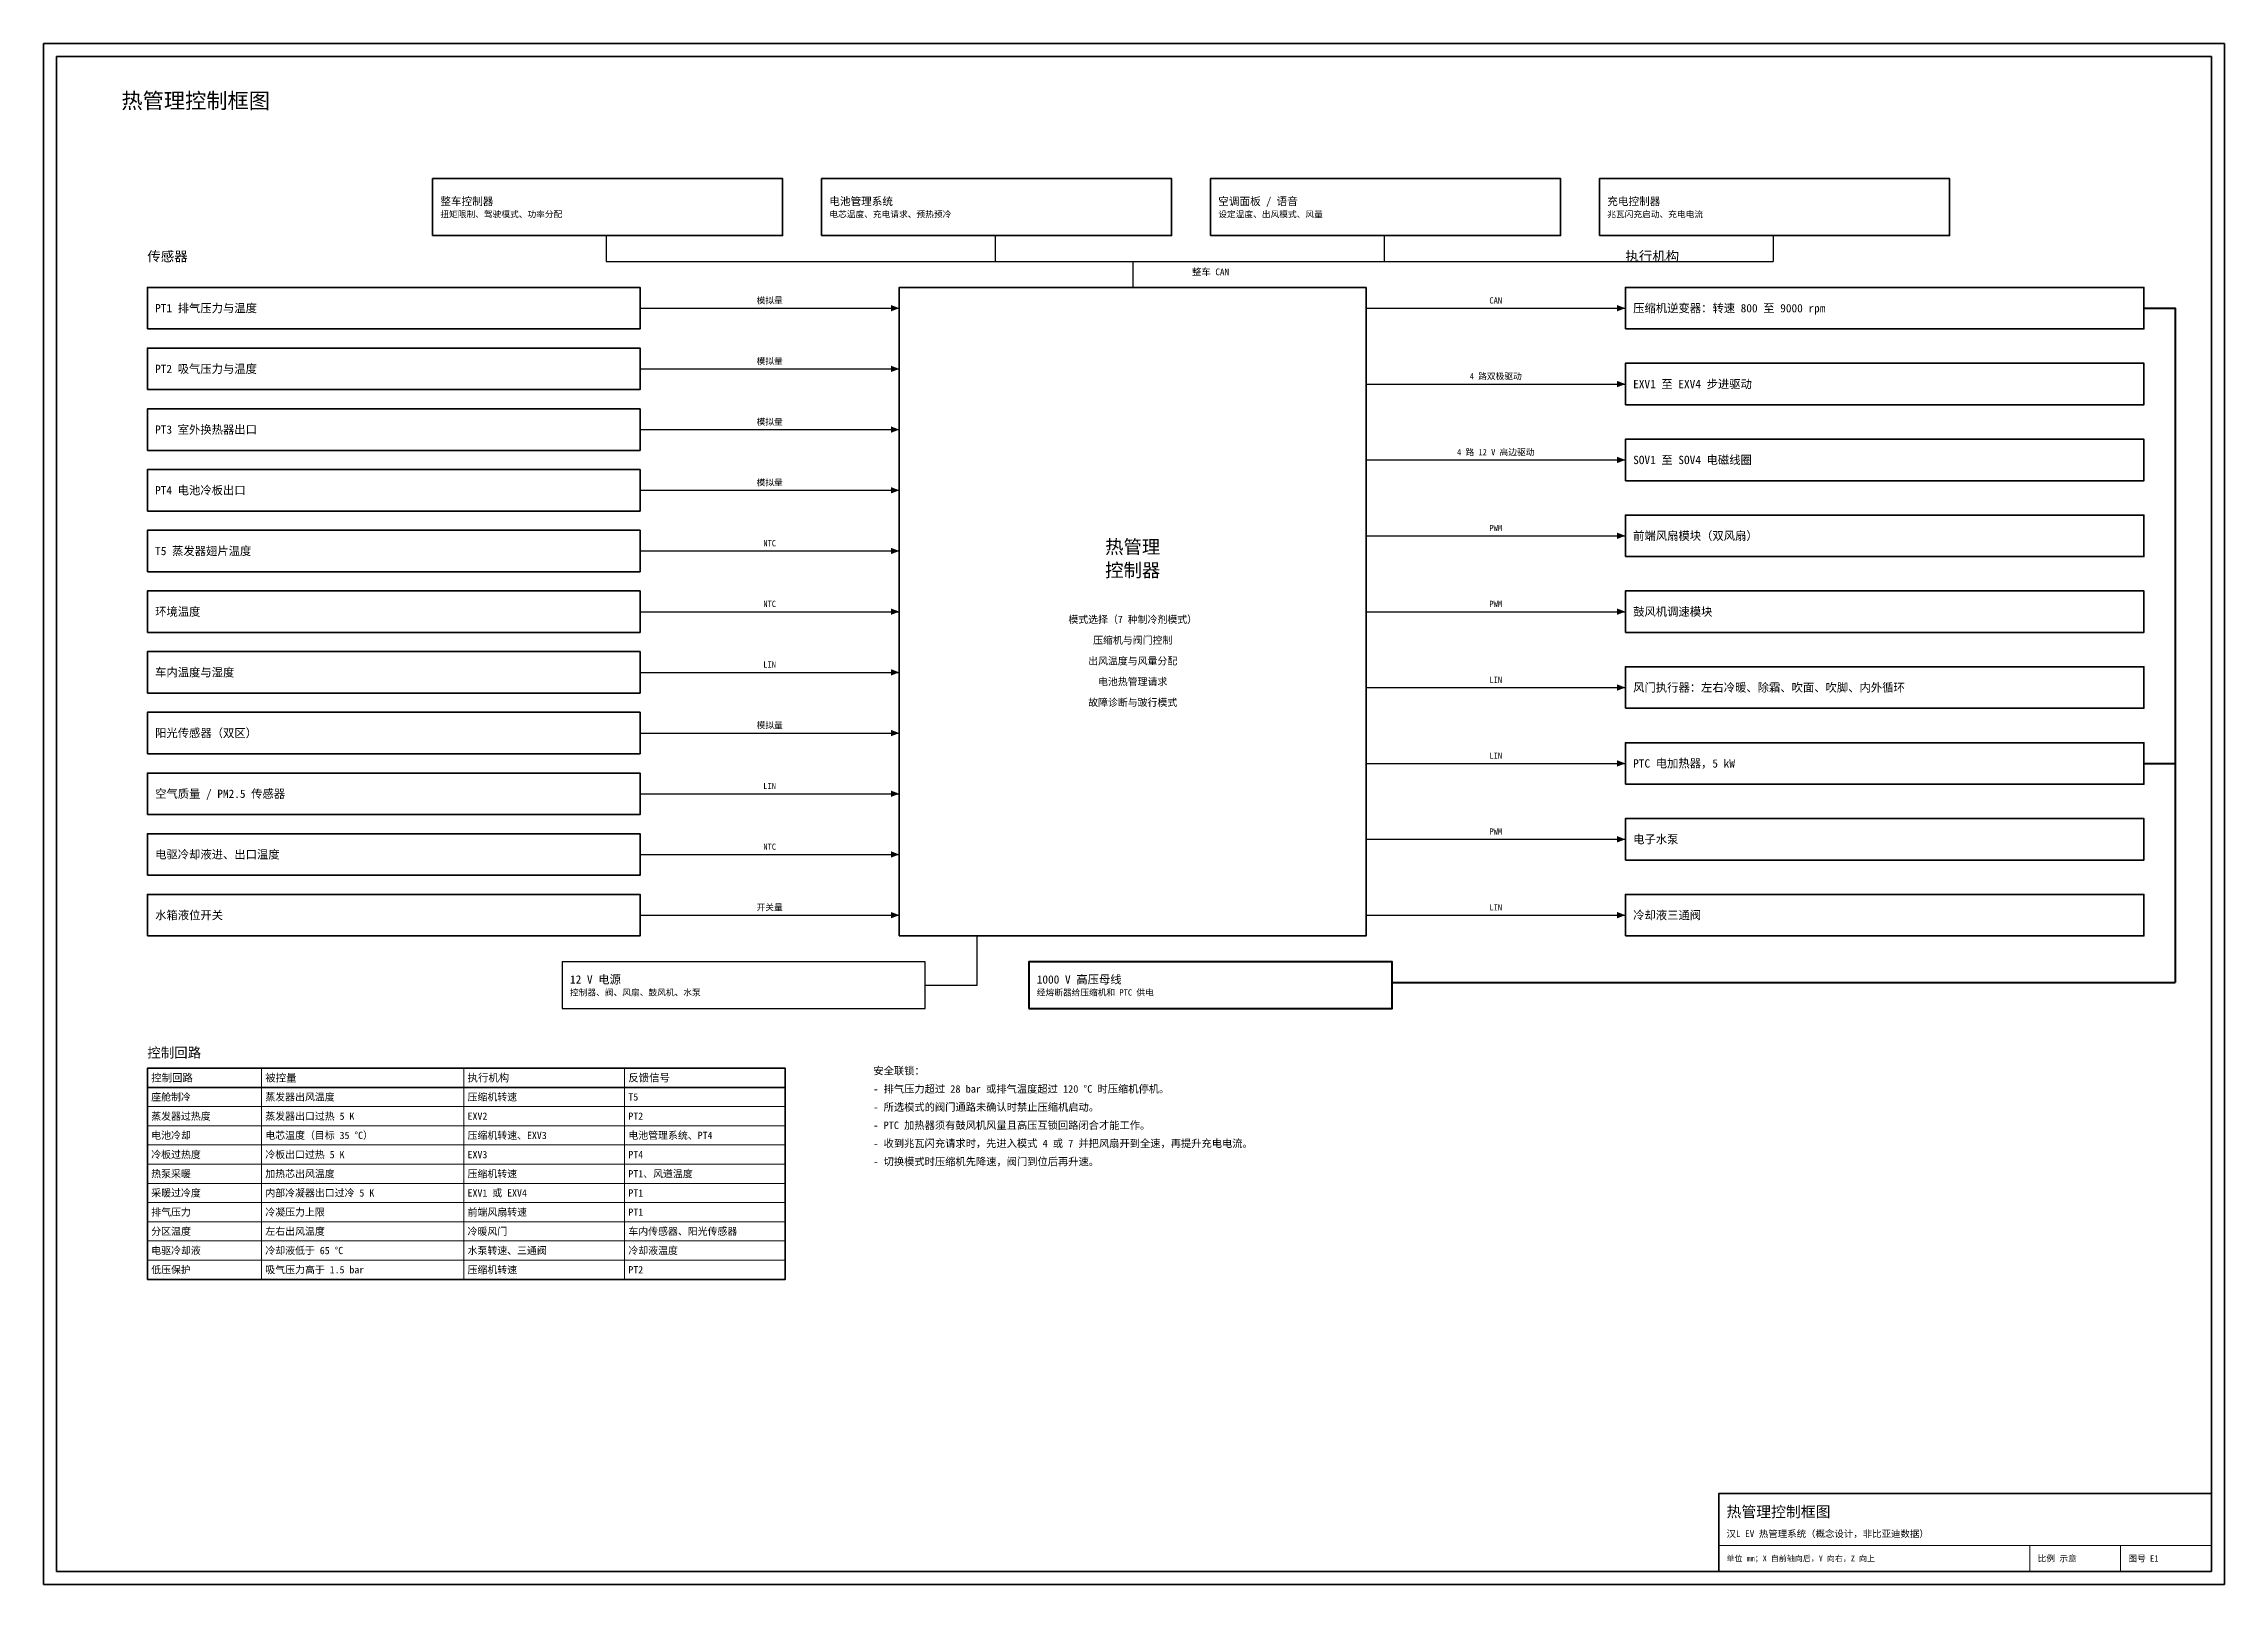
# Model space of a CAD drawing. Header units: millimetres. Extents: x 0 to 841, y 0 to 594.
import ezdxf
from ezdxf.enums import TextEntityAlignment as Align

# ---------------------------------------------------------------- set-up
doc = ezdxf.new("R2010")
doc.units = ezdxf.units.MM
for name, color, linetype, lineweight, true_color in [('ELEC', 7, 'Continuous', 30, 0x9650aa), ('FRAME', 7, 'Continuous', 35, 0x3c3c3c), ('HP_GAS', 7, 'Continuous', 70, 0xcd2828), ('SYMBOL', 7, 'Continuous', 35, 0x141414), ('TEXT', 7, 'Continuous', 18, 0x141414), ('THIN', 7, 'Continuous', 13, 0x6e6e6e)]:
    doc.layers.add(name, color=color, linetype=linetype, lineweight=lineweight, true_color=true_color)
doc.styles.add('ZH', font='simsun.ttc')

msp = doc.modelspace()

# ---------------------------------------------------------------- hatches: boundary and pattern name
at = {"layer": 'ELEC'}
for points in [[(330, 492), (326.8, 493.216), (326.8, 490.784)], [(610, 492), (606.8, 493.216), (606.8, 490.784)], [(330, 468.6), (326.8, 469.816), (326.8, 467.384)], [(610, 462.75), (606.8, 463.966), (606.8, 461.534)], [(330, 445.2), (326.8, 446.416), (326.8, 443.984)], [(610, 433.5), (606.8, 434.716), (606.8, 432.284)], [(330, 421.8), (326.8, 423.016), (326.8, 420.584)], [(610, 404.25), (606.8, 405.466), (606.8, 403.034)], [(330, 398.4), (326.8, 399.616), (326.8, 397.184)], [(330, 375), (326.8, 376.216), (326.8, 373.784)], [(610, 375), (606.8, 376.216), (606.8, 373.784)], [(330, 351.6), (326.8, 352.816), (326.8, 350.384)], [(610, 345.75), (606.8, 346.966), (606.8, 344.534)], [(330, 328.2), (326.8, 329.416), (326.8, 326.984)], [(610, 316.5), (606.8, 317.716), (606.8, 315.284)], [(330, 304.8), (326.8, 306.016), (326.8, 303.584)], [(610, 287.25), (606.8, 288.466), (606.8, 286.034)], [(330, 281.4), (326.8, 282.616), (326.8, 280.184)], [(330, 258), (326.8, 259.216), (326.8, 256.784)], [(610, 258), (606.8, 259.216), (606.8, 256.784)]]:
    msp.add_hatch(color=7, dxfattribs=at).paths.add_polyline_path(points)

# ---------------------------------------------------------------- linework, layer by layer
for points in [[(217, 520), (217, 510)], [(367, 520), (367, 510)], [(517, 520), (517, 510)], [(667, 520), (667, 510)], [(217, 510), (667, 510)], [(420, 510), (420, 500)], [(230, 492), (330, 492)], [(510, 492), (610, 492)], [(230, 468.6), (330, 468.6)], [(510, 462.75), (610, 462.75)], [(230, 445.2), (330, 445.2)], [(510, 433.5), (610, 433.5)], [(230, 421.8), (330, 421.8)], [(510, 404.25), (610, 404.25)], [(230, 398.4), (330, 398.4)], [(230, 375), (330, 375)], [(510, 375), (610, 375)], [(230, 351.6), (330, 351.6)], [(510, 345.75), (610, 345.75)], [(230, 328.2), (330, 328.2)], [(510, 316.5), (610, 316.5)], [(230, 304.8), (330, 304.8)], [(510, 287.25), (610, 287.25)], [(230, 281.4), (330, 281.4)], [(230, 258), (330, 258)], [(510, 258), (610, 258)], [(340, 231), (360, 231), (360, 250)]]:
    msp.add_lwpolyline(points, dxfattribs=at)
msp.add_lwpolyline([(200, 222), (340, 222), (340, 240), (200, 240)], close=True, dxfattribs=at)
at = {"layer": 'FRAME'}
for points in [[(0, 0), (841, 0), (841, 594), (0, 594)], [(5, 5), (836, 5), (836, 589), (5, 589)], [(40, 117.6), (286, 117.6), (286, 199), (40, 199)], [(646, 5), (836, 5), (836, 35), (646, 35)]]:
    msp.add_lwpolyline(points, close=True, dxfattribs=at)
msp.add_lwpolyline([(40, 191.6), (286, 191.6)], dxfattribs=at)
at = {"layer": 'HP_GAS'}
for points in [[(810, 492), (822, 492), (822, 232)], [(810, 316.5), (822, 316.5), (822, 232)], [(520, 232), (822, 232)]]:
    msp.add_lwpolyline(points, dxfattribs=at)
msp.add_lwpolyline([(380, 222), (520, 222), (520, 240), (380, 240)], close=True, dxfattribs=at)
at = {"layer": 'SYMBOL'}
for points in [[(150, 520), (285, 520), (285, 542), (150, 542)], [(300, 520), (435, 520), (435, 542), (300, 542)], [(450, 520), (585, 520), (585, 542), (450, 542)], [(600, 520), (735, 520), (735, 542), (600, 542)], [(40, 484), (230, 484), (230, 500), (40, 500)], [(330, 250), (510, 250), (510, 500), (330, 500)], [(610, 484), (810, 484), (810, 500), (610, 500)], [(40, 460.6), (230, 460.6), (230, 476.6), (40, 476.6)], [(610, 454.75), (810, 454.75), (810, 470.75), (610, 470.75)], [(40, 437.2), (230, 437.2), (230, 453.2), (40, 453.2)], [(610, 425.5), (810, 425.5), (810, 441.5), (610, 441.5)], [(40, 413.8), (230, 413.8), (230, 429.8), (40, 429.8)], [(610, 396.25), (810, 396.25), (810, 412.25), (610, 412.25)], [(40, 390.4), (230, 390.4), (230, 406.4), (40, 406.4)], [(40, 367), (230, 367), (230, 383), (40, 383)], [(610, 367), (810, 367), (810, 383), (610, 383)], [(40, 343.6), (230, 343.6), (230, 359.6), (40, 359.6)], [(610, 337.75), (810, 337.75), (810, 353.75), (610, 353.75)], [(40, 320.2), (230, 320.2), (230, 336.2), (40, 336.2)], [(610, 308.5), (810, 308.5), (810, 324.5), (610, 324.5)], [(40, 296.8), (230, 296.8), (230, 312.8), (40, 312.8)], [(610, 279.25), (810, 279.25), (810, 295.25), (610, 295.25)], [(40, 273.4), (230, 273.4), (230, 289.4), (40, 289.4)], [(40, 250), (230, 250), (230, 266), (40, 266)], [(610, 250), (810, 250), (810, 266), (610, 266)]]:
    msp.add_lwpolyline(points, close=True, dxfattribs=at)
at = {"layer": 'THIN'}
for points in [[(84, 199), (84, 117.6)], [(162, 199), (162, 117.6)], [(224, 199), (224, 117.6)], [(40, 191.6), (286, 191.6)], [(40, 184.2), (286, 184.2)], [(40, 176.8), (286, 176.8)], [(40, 169.4), (286, 169.4)], [(40, 162), (286, 162)], [(40, 154.6), (286, 154.6)], [(40, 147.2), (286, 147.2)], [(40, 139.8), (286, 139.8)], [(40, 132.4), (286, 132.4)], [(40, 125), (286, 125)], [(40, 117.6), (286, 117.6)], [(646, 15), (836, 15)], [(766, 5), (766, 15)], [(801, 5), (801, 15)]]:
    msp.add_lwpolyline(points, dxfattribs=at)

# ---------------------------------------------------------------- texts
at = {"layer": 'ELEC', "style": 'ZH'}
for s, height, p in [('整车 CAN', 2.6, (450, 506)), ('模拟量', 2.4, (280, 495)), ('CAN', 2.4, (560, 495)), ('模拟量', 2.4, (280, 471.6)), ('4 路双极驱动', 2.4, (560, 465.75)), ('模拟量', 2.4, (280, 448.2)), ('4 路 12 V 高边驱动', 2.4, (560, 436.5)), ('模拟量', 2.4, (280, 424.8)), ('PWM', 2.4, (560, 407.25)), ('NTC', 2.4, (280, 401.4)), ('NTC', 2.4, (280, 378)), ('PWM', 2.4, (560, 378)), ('LIN', 2.4, (280, 354.6)), ('LIN', 2.4, (560, 348.75)), ('模拟量', 2.4, (280, 331.2)), ('LIN', 2.4, (560, 319.5)), ('LIN', 2.4, (280, 307.8)), ('PWM', 2.4, (560, 290.25)), ('NTC', 2.4, (280, 284.4)), ('开关量', 2.4, (280, 261)), ('LIN', 2.4, (560, 261))]:
    msp.add_text(s, height=height, dxfattribs=at).set_placement(p, align=Align.MIDDLE_CENTER)
at = {"layer": 'TEXT', "style": 'ZH'}
for s, height, p in [('热管理控制框图', 6, (30, 572)), ('整车控制器', 3, (153, 533.2)), ('电池管理系统', 3, (303, 533.2)), ('空调面板 / 语音', 3, (453, 533.2)), ('充电控制器', 3, (603, 533.2)), ('传感器', 3.8, (40, 512)), ('执行机构', 3.8, (610, 512)), ('PT1 排气压力与温度', 3.2, (43, 492)), ('压缩机逆变器：转速 800 至 9000 rpm', 3.2, (613, 492)), ('PT2 吸气压力与温度', 3.2, (43, 468.6)), ('EXV1 至 EXV4 步进驱动', 3.2, (613, 462.75)), ('PT3 室外换热器出口', 3.2, (43, 445.2)), ('SOV1 至 SOV4 电磁线圈', 3.2, (613, 433.5)), ('PT4 电池冷板出口', 3.2, (43, 421.8)), ('前端风扇模块（双风扇）', 3.2, (613, 404.25)), ('T5 蒸发器翅片温度', 3.2, (43, 398.4)), ('环境温度', 3.2, (43, 375)), ('鼓风机调速模块', 3.2, (613, 375)), ('车内温度与湿度', 3.2, (43, 351.6)), ('风门执行器：左右冷暖、除霜、吹面、吹脚、内外循环', 3.2, (613, 345.75)), ('阳光传感器（双区）', 3.2, (43, 328.2)), ('PTC 电加热器，5 kW', 3.2, (613, 316.5)), ('空气质量 / PM2.5 传感器', 3.2, (43, 304.8)), ('电子水泵', 3.2, (613, 287.25)), ('电驱冷却液进、出口温度', 3.2, (43, 281.4)), ('水箱液位开关', 3.2, (43, 258)), ('冷却液三通阀', 3.2, (613, 258)), ('12 V 电源', 3.2, (203, 233.2)), ('1000 V 高压母线', 3.2, (383, 233.2)), ('控制回路', 3.8, (40, 205)), ('控制回路', 2.94, (41.5, 195.3)), ('被控量', 2.94, (85.5, 195.3)), ('执行机构', 2.94, (163.5, 195.3)), ('反馈信号', 2.94, (225.5, 195.3)), ('安全联锁：', 2.9, (320, 198)), ('座舱制冷', 2.8, (41.5, 187.9)), ('蒸发器出风温度', 2.8, (85.5, 187.9)), ('压缩机转速', 2.8, (163.5, 187.9)), ('T5', 2.8, (225.5, 187.9)), ('- 排气压力超过 28 bar 或排气温度超过 120 °C 时压缩机停机。', 2.9, (320, 191)), ('- 所选模式的阀门通路未确认时禁止压缩机启动。', 2.9, (320, 184)), ('蒸发器过热度', 2.8, (41.5, 180.5)), ('蒸发器出口过热 5 K', 2.8, (85.5, 180.5)), ('EXV2', 2.8, (163.5, 180.5)), ('PT2', 2.8, (225.5, 180.5)), ('- PTC 加热器须有鼓风机风量且高压互锁回路闭合才能工作。', 2.9, (320, 177)), ('电池冷却', 2.8, (41.5, 173.1)), ('电芯温度（目标 35 °C）', 2.8, (85.5, 173.1)), ('压缩机转速、EXV3', 2.8, (163.5, 173.1)), ('电池管理系统、PT4', 2.8, (225.5, 173.1)), ('- 收到兆瓦闪充请求时，先进入模式 4 或 7 并把风扇开到全速，再提升充电电流。', 2.9, (320, 170)), ('冷板过热度', 2.8, (41.5, 165.7)), ('热泵采暖', 2.8, (41.5, 158.3)), ('加热芯出风温度', 2.8, (85.5, 158.3)), ('冷板出口过热 5 K', 2.8, (85.5, 165.7)), ('压缩机转速', 2.8, (163.5, 158.3)), ('EXV3', 2.8, (163.5, 165.7)), ('PT4', 2.8, (225.5, 165.7)), ('PT1、风道温度', 2.8, (225.5, 158.3)), ('- 切换模式时压缩机先降速，阀门到位后再升速。', 2.9, (320, 163)), ('采暖过冷度', 2.8, (41.5, 150.9)), ('内部冷凝器出口过冷 5 K', 2.8, (85.5, 150.9)), ('EXV1 或 EXV4', 2.8, (163.5, 150.9)), ('PT1', 2.8, (225.5, 150.9)), ('排气压力', 2.8, (41.5, 143.5)), ('冷凝压力上限', 2.8, (85.5, 143.5)), ('前端风扇转速', 2.8, (163.5, 143.5)), ('PT1', 2.8, (225.5, 143.5)), ('分区温度', 2.8, (41.5, 136.1)), ('左右出风温度', 2.8, (85.5, 136.1)), ('冷暖风门', 2.8, (163.5, 136.1)), ('车内传感器、阳光传感器', 2.8, (225.5, 136.1)), ('电驱冷却液', 2.8, (41.5, 128.7)), ('冷却液低于 65 °C', 2.8, (85.5, 128.7)), ('水泵转速、三通阀', 2.8, (163.5, 128.7)), ('冷却液温度', 2.8, (225.5, 128.7)), ('低压保护', 2.8, (41.5, 121.3)), ('吸气压力高于 1.5 bar', 2.8, (85.5, 121.3)), ('压缩机转速', 2.8, (163.5, 121.3)), ('PT2', 2.8, (225.5, 121.3)), ('热管理控制框图', 4.2, (649, 28)), ('汉L EV 热管理系统（概念设计，非比亚迪数据）', 2.6, (649, 19.5)), ('单位 mm；X 自前轴向后，Y 向右，Z 向上', 2.2, (649, 10)), ('比例 示意', 2.4, (769, 10)), ('图号 E1', 2.4, (804, 10))]:
    msp.add_text(s, height=height, dxfattribs=at).set_placement(p, align=Align.MIDDLE_LEFT)
for s, height, p in [('热管理', 5.2, (420, 400)), ('控制器', 5.2, (420, 391)), ('模式选择（7 种制冷剂模式）', 2.8, (420, 372)), ('压缩机与阀门控制', 2.8, (420, 364)), ('出风温度与风量分配', 2.8, (420, 356)), ('电池热管理请求', 2.8, (420, 348)), ('故障诊断与跛行模式', 2.8, (420, 340))]:
    msp.add_text(s, height=height, dxfattribs=at).set_placement(p, align=Align.MIDDLE_CENTER)
at = {"layer": 'THIN', "style": 'ZH'}
for s, p in [('扭矩限制、驾驶模式、功率分配', (153, 528.2)), ('电芯温度、充电请求、预热预冷', (303, 528.2)), ('设定温度、出风模式、风量', (453, 528.2)), ('兆瓦闪充启动、充电电流', (603, 528.2)), ('控制器、阀、风扇、鼓风机、水泵', (203, 228.2)), ('经熔断器给压缩机和 PTC 供电', (383, 228.2))]:
    msp.add_text(s, height=2.4, dxfattribs=at).set_placement(p, align=Align.MIDDLE_LEFT)

doc.saveas('drawing.dxf')
